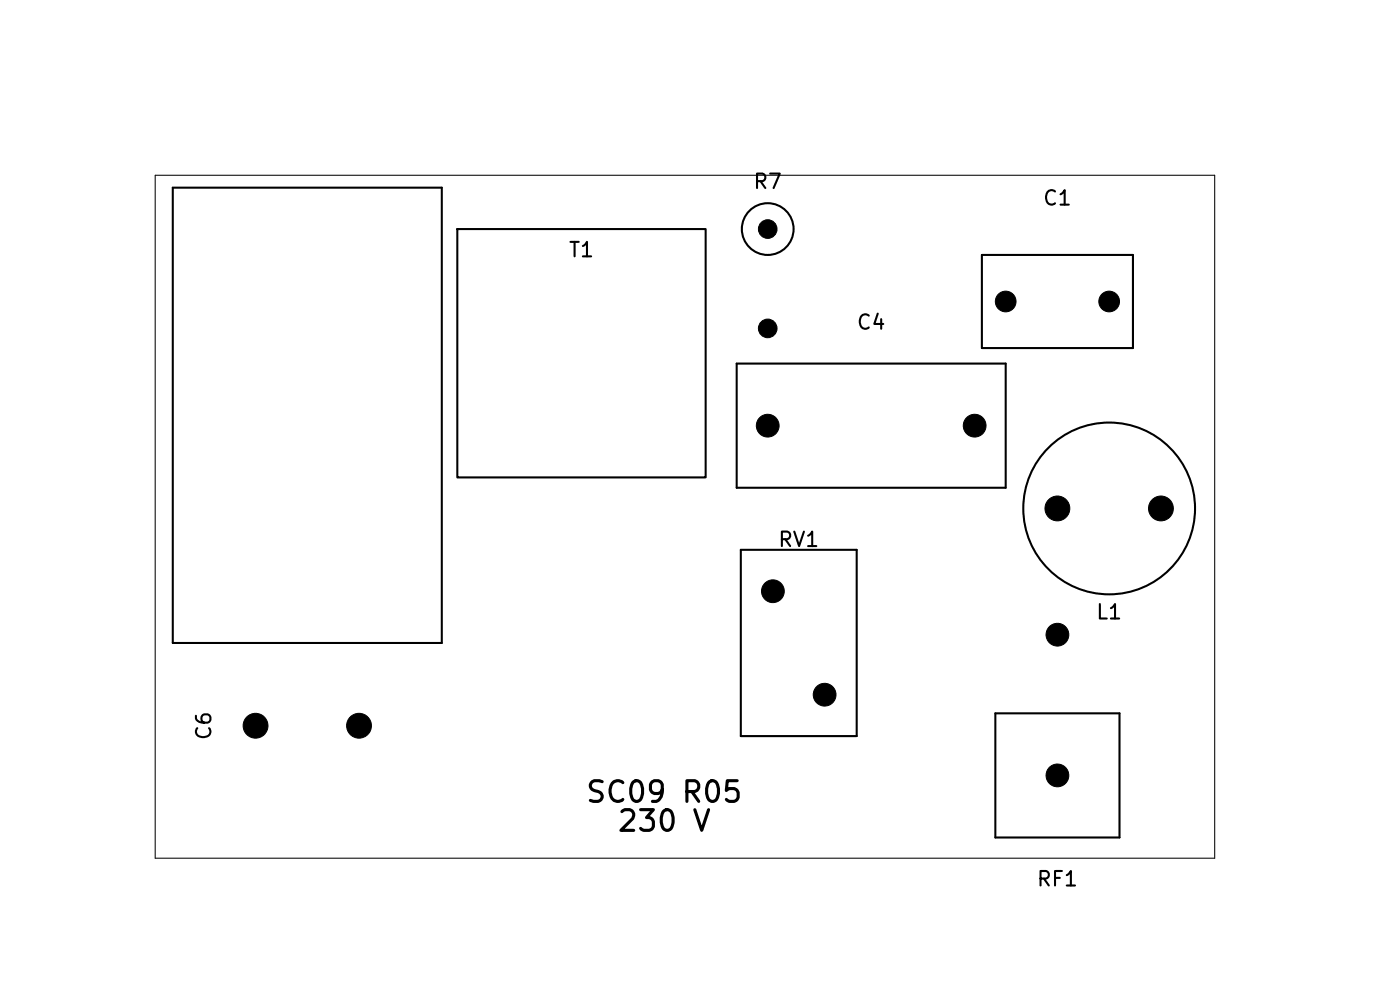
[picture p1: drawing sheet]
<svg xmlns="http://www.w3.org/2000/svg" width="297mm" height="210mm" viewBox="0 0 297 210" stroke-linecap="round" stroke-linejoin="round" font-family="sans-serif">
<defs><g id="words">
<g font-size="4.4">
<text x="124" y="171.3">SC09 R05</text>
<text x="130.7" y="177.5">230 V</text>
</g>
<g font-size="3.1">
<text x="159.6" y="40.8">R7</text>
<text x="221" y="44.3">C1</text>
<text x="120.4" y="55.3">T1</text>
<text x="181.5" y="70.7">C4</text>
<text x="164.8" y="116.8">RV1</text>
<text x="232.3" y="132.1">L1</text>
<text x="45.6" y="157.3" transform="rotate(-90 45.6 157.3)">C6</text>
<text x="219.7" y="188.8">RF1</text>
</g>
</g></defs>
<g fill="none" stroke="#000" stroke-width=".44">
<path d="M36.7 39.8h57v96.6h-57zM97 48.6h52.7v52.7h-52.7zM208.3 54.1h32.1v19.7h-32.1zM156.3 77.1h57.1v26.4h-57.1zM157.2 116.6h24.5v39.5h-24.5zM211.2 151.3h26.3v26.4h-26.3z"/>
<circle cx="162.9" cy="48.6" r="5.5"/>
<circle cx="235.3" cy="107.9" r="18.2"/>
</g>
<path d="M32.9 37.2h224.8v144.8h-224.8z" fill="none" stroke="#000" stroke-width=".22"/>
<g fill="#000" stroke="#000" stroke-width=".21">
<circle cx="162.9" cy="48.6" r="1.98"/>
<circle cx="162.9" cy="69.7" r="1.98"/>
<circle cx="213.4" cy="64" r="2.19"/>
<circle cx="235.3" cy="64" r="2.2"/>
<circle cx="162.9" cy="90.3" r="2.41"/>
<circle cx="206.8" cy="90.3" r="2.41"/>
<circle cx="224.3" cy="107.9" r="2.63"/>
<circle cx="246.3" cy="107.9" r="2.63"/>
<circle cx="164" cy="125.4" r="2.41"/>
<circle cx="224.3" cy="134.6" r="2.41"/>
<circle cx="54.2" cy="154" r="2.63"/>
<circle cx="76.2" cy="154" r="2.63"/>
<circle cx="174.9" cy="147.4" r="2.41"/>
<circle cx="224.3" cy="164.5" r="2.41"/>
</g>
<use href="#words"/>
</svg>
